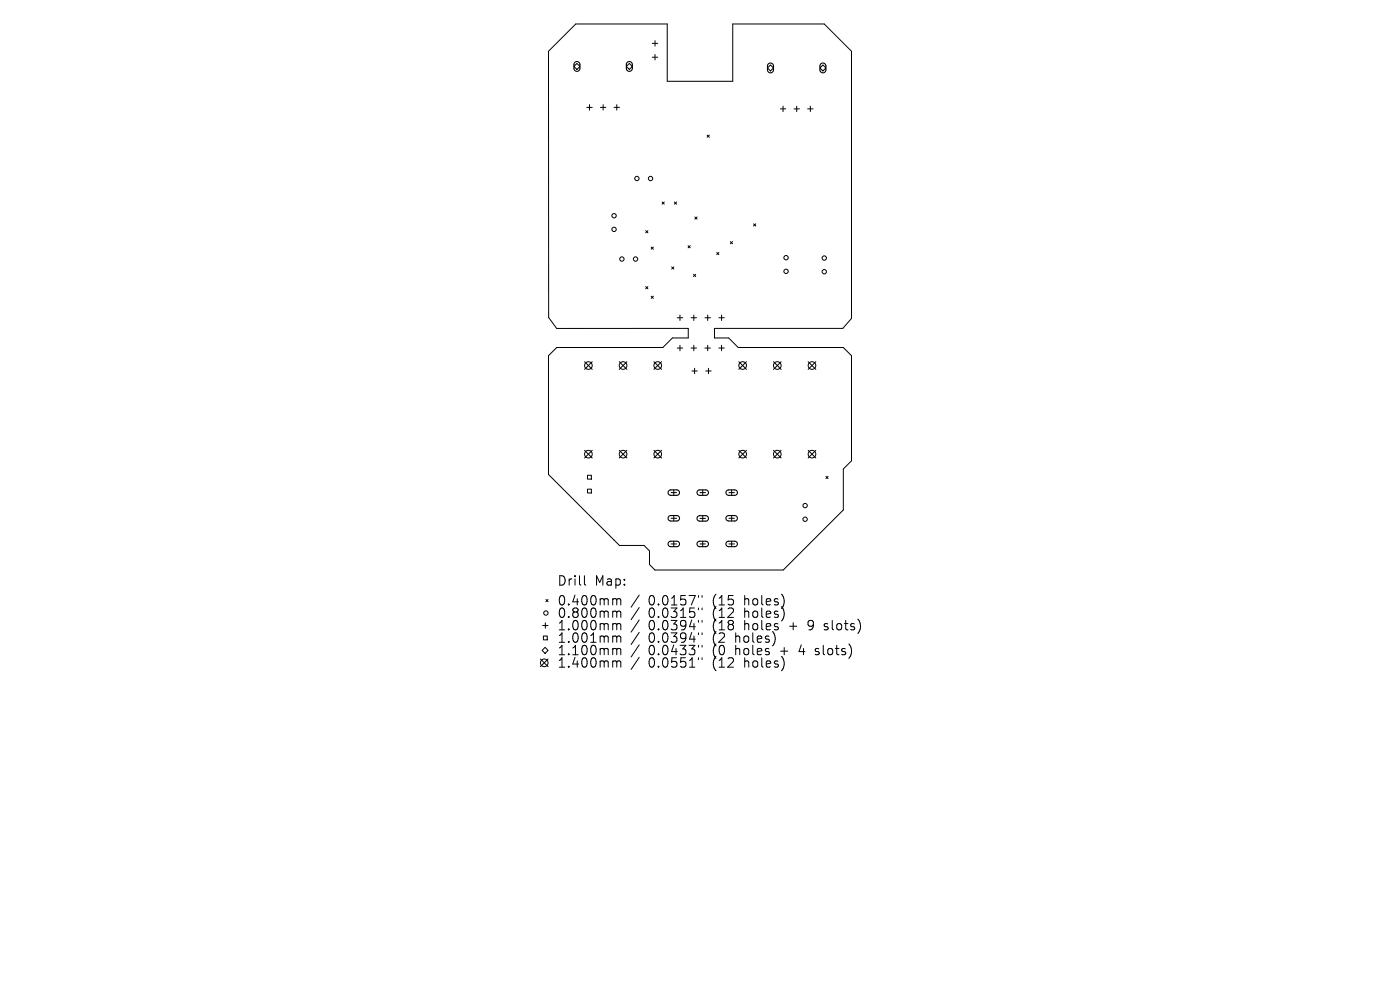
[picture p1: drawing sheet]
<svg xmlns="http://www.w3.org/2000/svg" width="297mm" height="210mm" viewBox="0 0 297 210" stroke-linecap="round" stroke-linejoin="round" font-family="sans-serif">
<defs><g id="words">
<g font-size="2.8">
<text x="118.3" y="124.5">Drill</text>
<text x="126.2" y="124.5">Map:</text>
<text x="118.3" y="128.7">0.400mm</text>
<text x="118.3" y="131.3">0.800mm</text>
<text x="137.5" y="128.7">0.0157&quot;</text>
<text x="137.5" y="131.3">0.0315&quot;</text>
<text x="151.1" y="128.7">(15</text>
<text x="151.1" y="131.3">(12</text>
<text x="157.9" y="128.7">holes)</text>
<text x="157.9" y="131.3">holes)</text>
<text x="118.3" y="133.9">1.000mm</text>
<text x="118.3" y="136.6">1.001mm</text>
<text x="137.5" y="133.9">0.0394&quot;</text>
<text x="137.5" y="136.6">0.0394&quot;</text>
<text x="151.1" y="133.9">(18</text>
<text x="151.1" y="136.6">(2</text>
<text x="156" y="136.6">holes)</text>
<text x="157.9" y="133.9">holes</text>
<text x="167.5" y="133.9">+</text>
<text x="171.6" y="133.9">9</text>
<text x="175.2" y="133.9">slots)</text>
<text x="118.3" y="139.2">1.100mm</text>
<text x="118.3" y="141.9">1.400mm</text>
<text x="137.5" y="139.2">0.0433&quot;</text>
<text x="137.5" y="141.9">0.0551&quot;</text>
<text x="151.1" y="139.2">(0</text>
<text x="151.1" y="141.9">(12</text>
<text x="156" y="139.2">holes</text>
<text x="157.9" y="141.9">holes)</text>
<text x="165.6" y="139.2">+</text>
<text x="169.7" y="139.2">4</text>
<text x="173.3" y="139.2">slots)</text>
</g>
</g></defs>
<g fill="none" stroke="#000" stroke-width=".21">
<path d="M116.4 10.9l5.7-5.8h19.5v12.1h13.9v-12.1h19.4l5.7 5.8v56.6l-1.8 2.2h-27.2v2h3l2 2h22.3l1.7 1.8v22.3l-1.7 1.7v8.7l-12.7 12.7h-27.3l-1.1-1.1v-2.9l-1.2-1.2h-5.2l-15-15.1v-25.1l1.7-1.8h22.5l2.1-2h3.3v-2h-27.9l-1.7-2.3zM121.8 14.1l.6-.6 .6 .6-.6 .6zM132.9 14.1l.6-.6 .6 .6-.6 .6zM138.4 9.2h1.1M138.4 12.1h1.1M139 8.6v1.2M139 11.6v1.1M163.5 13.8l.6 .6-.6 .6-.7-.6zM173.9 14.4l.7-.6 .6 .6-.6 .6zM124.5 22.8h1.1M125.1 22.2v1.2M127.4 22.8h1.1"/>
<path d="M128 22.2v1.2M130.3 22.8h1.1M130.8 22.2v1.2M150 28.7l.5 .4M150.5 28.7l-.5 .4M165.5 23.1h1.2M166.1 22.5v1.2M168.4 23.1h1.2M169 22.5v1.2M171.3 23.1h1.2M171.9 22.5v1.2M137 48.9l.5 .5"/>
<path d="M137.5 48.9l-.5 .5M138.1 52.4l.5 .5M138.6 52.4l-.5 .5M140.5 42.8l.4 .5M140.9 42.8l-.4 .5M142.5 56.6l.5 .5M143 56.6l-.5 .5M143.1 42.8l.4 .5M143.5 42.8l-.4 .5M146 52.1l.4 .5M146.4 52.1l-.4 .5M147.1 58.2l.5 .5"/>
<path d="M147.4 46l.5 .5M147.6 58.2l-.5 .5M147.9 46l-.5 .5M152 53.6l.5 .4M152.5 53.6l-.5 .4M154.9 51.2l.5 .5M155.4 51.2l-.5 .5M159.9 47.5l.4 .4M160.3 47.5l-.4 .4M124 76.7l1.6 1.6M125.6 76.7l-1.6 1.6M131.4 76.7l1.6 1.6"/>
<path d="M133 76.7l-1.6 1.6M137 60.8l.5 .5M137.5 60.8l-.5 .5M138.1 62.8l.5 .5M138.6 62.8l-.5 .5M138.7 76.7l1.6 1.6M140.3 76.7l-1.6 1.6M143.7 67.4h1.1M143.7 73.8h1.1M144.3 66.8v1.2M144.3 73.3v1.1M146.6 67.4h1.2"/>
<path d="M146.6 73.8h1.2M146.8 78.7h1.1M147.2 66.8v1.2M147.2 73.3v1.1M147.4 78.1v1.2M149.6 67.4h1.1M149.6 73.8h1.1M149.7 78.7h1.2M150.1 66.8v1.2M150.1 73.3v1.1M150.3 78.1v1.2M152.5 67.4h1.2"/>
<path d="M152.5 73.8h1.2M153.1 66.8v1.2M153.1 73.3v1.1M156.7 76.7l1.7 1.6M158.4 76.7l-1.7 1.6M164.1 76.7l1.6 1.6M165.7 76.7l-1.6 1.6M171.4 76.7l1.7 1.6M173.1 76.7l-1.7 1.6M124 95.5l1.6 1.6M125.6 95.5l-1.6 1.6M131.4 95.5l1.6 1.6"/>
<path d="M133 95.5l-1.6 1.6M138.7 95.5l1.6 1.6M140.3 95.5l-1.6 1.6M156.7 95.5l1.7 1.6M158.4 95.5l-1.7 1.6M164.1 95.5l1.6 1.6M165.7 95.5l-1.6 1.6M171.4 95.5l1.7 1.6M173.1 95.5l-1.7 1.6M124.6 100.8h.9v.8h-.9zM124.6 103.8h.9v.8h-.9zM142.4 104.5h1.1"/>
<path d="M142.4 109.9h1.1M142.4 115.4h1.1M142.9 103.9v1.2M142.9 109.4v1.1M142.9 114.8v1.2M148.5 104.5h1.2M148.5 115.4h1.2M148.5 110h1.2M149.1 103.9v1.2M149.1 109.4v1.2M149.1 114.8v1.2M154.6 104.5h1.2"/>
<path d="M154.6 109.9h1.2M154.6 115.4h1.2M155.2 103.9v1.2M155.2 109.4v1.1M155.2 114.8v1.2M175.2 101.1l.5 .4M175.7 101.1l-.5 .4M114.6 139.8l1.7 1.6M115.1 132.7h1.2M115.3 134.9h.8v.8h-.8zM115.6 137.3l.7 .7-.7 .6-.6-.6zM115.7 132.1v1.2"/>
<path d="M115.8 127.2l.5 .4M116.3 127.2l-.5 .4M116.3 139.8l-1.7 1.6M124 122.1v1.7l.3 .3M130.6 127l.2 .3M130.6 129.6l.2 .3M130.6 132.3l.2 .3M130.6 134.9l.2 .3M130.6 137.6l.2 .2M130.8 127.3v1M130.8 129.9v1.1M130.8 132.6v1"/>
<path d="M130.8 135.2v1M130.8 137.8v1.1M130.8 127.3l.3-.3 .5 .1 .1 1.2M130.8 129.9l.3-.3 .5 .1 .1 1.3M130.8 132.6l.3-.3 .5 .1 .1 1.2M130.8 135.2l.3-.3 .5 .1 .1 1.2M130.8 137.8l.3-.2 .5 .1 .1 1.2M135.6 126.2l-1.7 2.6M135.6 128.9l-1.7 2.5M135.6 131.5l-1.7 2.6M135.6 134.2l-1.7 2.5M135.6 136.8l-1.7 2.6"/>
<path d="M135.6 139.4l-1.7 2.6M148.2 126.3v.4M148.2 129v.4M148.2 131.6v.4M148.2 134.2v.4M148.2 136.9v.4M148.2 139.5v.4M148.9 126.3v.4M148.9 129v.4M148.9 131.6v.4M148.9 134.2v.4M148.9 136.9v.4"/>
<path d="M148.9 139.5v.4M164.4 134.8v1.4M166.3 126.9v1.3M166.3 129.5v1.4M130.6 140.2l.2 .3M130.8 140.5v1M130.8 140.5l.3-.3 .5 .1 .1 1.2M166.3 140.1v1.3"/>
<circle cx="135.1" cy="37.9" r=".46"/>
<circle cx="138" cy="37.9" r=".46"/>
<circle cx="130.3" cy="48.7" r=".46"/>
<circle cx="130.3" cy="45.8" r=".46"/>
<circle cx="131.9" cy="55" r=".46"/>
<circle cx="134.8" cy="55" r=".46"/>
<circle cx="166.8" cy="57.6" r=".46"/>
<circle cx="166.8" cy="54.7" r=".46"/>
<circle cx="174.9" cy="57.6" r=".46"/>
<circle cx="174.9" cy="54.7" r=".46"/>
<circle cx="124.8" cy="77.5" r=".81"/>
<circle cx="132.2" cy="77.5" r=".81"/>
<circle cx="139.5" cy="77.5" r=".81"/>
<circle cx="157.5" cy="77.5" r=".81"/>
<circle cx="164.9" cy="77.5" r=".81"/>
<circle cx="172.3" cy="77.5" r=".81"/>
<circle cx="124.8" cy="96.3" r=".81"/>
<circle cx="132.2" cy="96.3" r=".81"/>
<circle cx="139.5" cy="96.3" r=".81"/>
<circle cx="157.5" cy="96.3" r=".81"/>
<circle cx="164.9" cy="96.3" r=".81"/>
<circle cx="172.3" cy="96.3" r=".81"/>
<circle cx="170.8" cy="107.2" r=".46"/>
<circle cx="170.8" cy="110.1" r=".46"/>
<circle cx="115.8" cy="130" r=".46"/>
<circle cx="115.5" cy="140.6" r=".81"/>
</g>
<g fill="none" stroke="#000" stroke-width=".23">
<path d="M121.9 13.2l.7-.1 .4 .4v1.2l-.4 .4h-.5l-.3-.4v-1.1zM133.1 13.2l.6-.1 .4 .4v1.2l-.4 .4h-.5l-.3-.4v-1.1zM163 13.6l.6-.2 .5 .4v1.2l-.4 .4h-.5l-.3-.4-.1-1zM174.1 13.6l.6-.2 .5 .4v1.2l-.4 .4h-.5l-.3-.4-.1-1zM141.9 104.1l.4-.2h1.4l.4 .3v.4l-.4 .5h-1.5l-.5-.5zM141.9 109.5l.4-.1h1.4l.4 .3v.4l-.4 .4h-1.5l-.5-.4zM141.9 115l.4-.2h1.4l.4 .3v.4l-.4 .5-1.5-.1-.5-.4zM148 104.1l.4-.2h1.5l.3 .3 .1 .4-.5 .5h-1.5l-.4-.5zM148 109.6l.4-.2h1.5l.3 .3 .1 .4-.5 .4h-1.5l-.4-.4zM148 115l.4-.2h1.5l.3 .3 .1 .4-.5 .5-1.5-.1-.4-.4zM154.2 104.1l.3-.2h1.5l.4 .3v.4l-.4 .5h-1.6l-.4-.5zM154.2 109.5l.3-.1h1.5l.4 .3v.4l-.4 .4h-1.6l-.4-.4z"/>
<path d="M154.2 115l.3-.2h1.5l.4 .3v.4l-.4 .5-1.6-.1-.4-.4z"/>
</g>
<use href="#words"/>
</svg>
